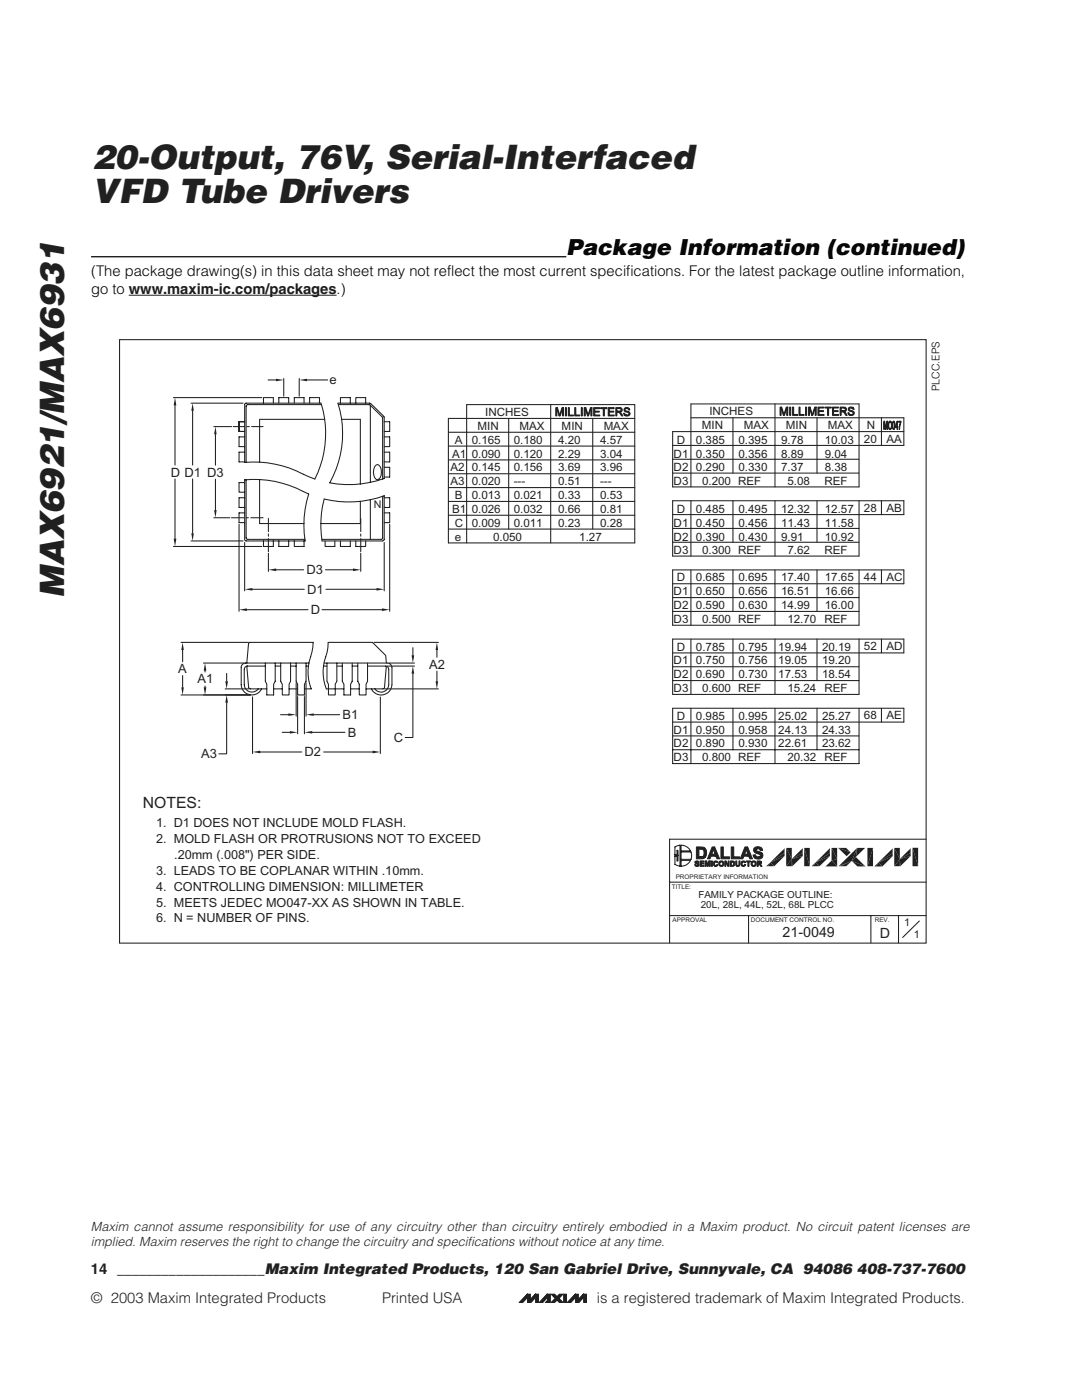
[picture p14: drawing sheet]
<svg xmlns="http://www.w3.org/2000/svg" width="216mm" height="279mm" viewBox="0 0 216 279" stroke-linecap="round" stroke-linejoin="round" font-family="sans-serif">
<defs><g id="words">
<g font-size="6.7" fill="#231f20">
<text x="18.4" y="33.8">20-Output, 76V, Serial-Interfaced</text>
<text x="18.4" y="40.5">VFD Tube Drivers</text>
<text x="12.8" y="119.4" transform="rotate(-90 12.8 119.4)">MAX6921/MAX6931</text>
</g>
<text font-size="4.4" x="113" y="50.8">Package Information (continued)</text>
<text font-size="3.1" fill="#231f20" x="28.5" y="161.2">NOTES:</text>
<g font-size="2.9">
<text x="18.2" y="55.1">(The package drawing(s) in this data sheet may not reflect the most current specifications. For the latest package outline information,</text>
<text x="18.2" y="58.6">go to www.maxim-ic.com/packages.)</text>
</g>
<g font-size="2.9" fill="#231f20">
<text x="18.1" y="254.2">14 ____________________Maxim Integrated Products, 120 San Gabriel Drive, Sunnyvale, CA 94086 408-737-7600</text>
<text x="18.1" y="260.1">© 2003 Maxim Integrated Products</text>
<text x="76.2" y="260.1">Printed USA</text>
<text x="119.1" y="260.1">is a registered trademark of Maxim Integrated Products.</text>
</g>
<g font-size="2.8" fill="#231f20">
<text x="156.2" y="187">21-0049</text>
<text x="175.6" y="187.2">D</text>
</g>
<g font-size="2.6" fill="#231f20">
<text x="65.7" y="76.7">e</text>
<text x="34.1" y="95.1">D D1 D3</text>
<text x="61.1" y="114.6">D3</text>
<text x="61.3" y="118.5">D1</text>
<text x="62" y="122.6">D</text>
<text x="35.5" y="134.3">A</text>
<text x="39.4" y="136.4">A1</text>
<text x="85.6" y="133.5">A2</text>
<text x="68.4" y="143.5">B1</text>
<text x="69.4" y="147.1">B</text>
<text x="78.6" y="148.1">C</text>
<text x="40.1" y="151.3">A3</text>
<text x="60.8" y="151">D2</text>
</g>
<g font-size="2.5" fill="#231f20">
<text x="31.1" y="165">1. D1 DOES NOT INCLUDE MOLD FLASH.</text>
<text x="31.2" y="168.3">2. MOLD FLASH OR PROTRUSIONS NOT TO EXCEED</text>
<text x="34.8" y="171.4">.20mm (.008&quot;) PER SIDE.</text>
<text x="31.1" y="174.6">3. LEADS TO BE COPLANAR WITHIN .10mm.</text>
<text x="31.2" y="177.8">4. CONTROLLING DIMENSION: MILLIMETER</text>
<text x="31.1" y="184.1">6. N = NUMBER OF PINS.</text>
<text x="31.2" y="180.9">5. MEETS JEDEC MO047-XX AS SHOWN IN TABLE.</text>
<text x="18.1" y="245.7">Maxim cannot assume responsibility for use of any circuitry other than circuitry entirely embodied in a Maxim product. No circuit patent licenses are</text>
<text x="18.1" y="248.7">implied. Maxim reserves the right to change the circuitry and specifications without notice at any time.</text>
</g>
<g font-size="2.3" fill="#231f20">
<text x="96.8" y="83">INCHES</text>
<text x="141.5" y="82.9">INCHES</text>
<text x="90.8" y="88.6">A</text>
<text x="94.1" y="88.6">0.165</text>
<text x="95.3" y="85.7">MIN</text>
<text x="102.5" y="88.6">0.180</text>
<text x="103.7" y="85.7">MAX</text>
<text x="111.4" y="88.6">4.20</text>
<text x="112.1" y="85.7">MIN</text>
<text x="119.7" y="88.6">4.57</text>
<text x="120.5" y="85.7">MAX</text>
<text x="135.1" y="88.6">D</text>
<text x="138.9" y="88.6">0.385</text>
<text x="140" y="85.6">MIN</text>
<text x="147.4" y="88.6">0.395</text>
<text x="148.4" y="85.6">MAX</text>
<text x="155.9" y="88.6">9.78</text>
<text x="156.8" y="85.6">MIN</text>
<text x="164.6" y="88.6">10.03</text>
<text x="165.2" y="85.6">MAX</text>
<text x="172.4" y="88.3">20</text>
<text x="173" y="85.6">N</text>
<text x="176.9" y="88.3">AA</text>
<text x="89.9" y="94.1">A2</text>
<text x="90.2" y="91.3">A1</text>
<text x="94.1" y="94.1">0.145</text>
<text x="94.1" y="91.3">0.090</text>
<text x="102.5" y="94.1">0.156</text>
<text x="102.5" y="91.3">0.120</text>
<text x="111.4" y="91.3">2.29</text>
<text x="111.4" y="94.1">3.69</text>
<text x="119.7" y="94.1">3.96</text>
<text x="119.7" y="91.3">3.04</text>
<text x="134.4" y="91.3">D1</text>
<text x="134.4" y="94.1">D2</text>
<text x="138.9" y="91.3">0.350</text>
<text x="138.9" y="94.1">0.290</text>
<text x="147.4" y="91.3">0.356</text>
<text x="147.4" y="94.1">0.330</text>
<text x="155.9" y="91.3">8.89</text>
<text x="155.9" y="94.1">7.37</text>
<text x="164.6" y="91.3">9.04</text>
<text x="164.6" y="94.1">8.38</text>
<text x="89.9" y="96.8">A3</text>
<text x="90.8" y="99.6">B</text>
<text x="94.1" y="96.8">0.020</text>
<text x="94.1" y="99.6">0.013</text>
<text x="102.5" y="99.6">0.021</text>
<text x="102.5" y="96.8">---</text>
<text x="111.4" y="96.8">0.51</text>
<text x="111.4" y="99.6">0.33</text>
<text x="119.7" y="96.8">---</text>
<text x="119.7" y="99.6">0.53</text>
<text x="134.4" y="96.8">D3</text>
<text x="140.1" y="96.8">0.200 REF</text>
<text x="157.1" y="96.8">5.08</text>
<text x="164.5" y="96.8">REF</text>
<text x="90.2" y="102.4">B1</text>
<text x="90.8" y="105.1">C</text>
<text x="90.8" y="107.9">e</text>
<text x="94.1" y="102.4">0.026</text>
<text x="94.1" y="105.1">0.009</text>
<text x="98.4" y="107.9">0.050</text>
<text x="102.5" y="102.4">0.032</text>
<text x="102.5" y="105.1">0.011</text>
<text x="111.4" y="102.4">0.66</text>
<text x="111.4" y="105.1">0.23</text>
<text x="115.6" y="107.9">1.27</text>
<text x="119.7" y="102.4">0.81</text>
<text x="119.7" y="105.1">0.28</text>
<text x="134.4" y="105.1">D1</text>
<text x="134.4" y="107.9">D2</text>
<text x="135.1" y="102.4">D</text>
<text x="138.9" y="105.1">0.450</text>
<text x="138.9" y="107.9">0.390</text>
<text x="138.9" y="102.4">0.485</text>
<text x="147.4" y="102.4">0.495</text>
<text x="147.4" y="105.1">0.456</text>
<text x="147.4" y="107.9">0.430</text>
<text x="155.9" y="102.4">12.32</text>
<text x="155.9" y="105.1">11.43</text>
<text x="155.9" y="107.9">9.91</text>
<text x="164.6" y="102.4">12.57</text>
<text x="164.6" y="105.1">11.58</text>
<text x="164.6" y="107.9">10.92</text>
<text x="172.4" y="102.1">28</text>
<text x="176.9" y="102.1">AB</text>
<text x="134.4" y="110.6">D3</text>
<text x="140.1" y="110.6">0.300 REF</text>
<text x="157.1" y="110.6">7.62</text>
<text x="164.5" y="110.6">REF</text>
<text x="134.4" y="118.8">D1</text>
<text x="135.1" y="116">D</text>
<text x="138.9" y="116">0.685</text>
<text x="138.9" y="118.8">0.650</text>
<text x="147.4" y="116">0.695</text>
<text x="147.4" y="118.8">0.656</text>
<text x="155.9" y="116">17.40</text>
<text x="155.9" y="118.8">16.51</text>
<text x="164.6" y="118.8">16.66</text>
<text x="164.6" y="116">17.65</text>
<text x="172.4" y="115.9">44</text>
<text x="176.9" y="115.9">AC</text>
<text x="134.4" y="121.5">D2</text>
<text x="134.4" y="124.3">D3</text>
<text x="138.9" y="121.5">0.590</text>
<text x="140.1" y="124.3">0.500 REF</text>
<text x="147.4" y="121.5">0.630</text>
<text x="155.9" y="121.5">14.99</text>
<text x="157.1" y="124.3">12.70 REF</text>
<text x="164.6" y="121.5">16.00</text>
<text x="135.1" y="129.8">D</text>
<text x="138.9" y="129.8">0.785</text>
<text x="147.4" y="129.8">0.795</text>
<text x="155.3" y="129.8">19.94</text>
<text x="164" y="129.8">20.19</text>
<text x="172.4" y="129.8">52</text>
<text x="176.9" y="129.8">AD</text>
<text x="134.4" y="132.6">D1</text>
<text x="134.4" y="135.4">D2</text>
<text x="138.9" y="132.6">0.750</text>
<text x="138.9" y="135.4">0.690</text>
<text x="147.4" y="132.6">0.756</text>
<text x="147.4" y="135.4">0.730</text>
<text x="155.3" y="135.4">17.53</text>
<text x="155.3" y="132.6">19.05</text>
<text x="164" y="132.6">19.20</text>
<text x="164" y="135.4">18.54</text>
<text x="134.4" y="138.1">D3</text>
<text x="135.1" y="143.6">D</text>
<text x="138.9" y="143.6">0.985</text>
<text x="140.1" y="138.1">0.600 REF</text>
<text x="147.4" y="143.6">0.995</text>
<text x="155.3" y="143.6">25.02</text>
<text x="157.1" y="138.1">15.24 REF</text>
<text x="164" y="143.6">25.27</text>
<text x="172.4" y="143.6">68</text>
<text x="176.9" y="143.6">AE</text>
<text x="134.4" y="146.4">D1</text>
<text x="134.4" y="149.2">D2 0.890</text>
<text x="138.9" y="146.4">0.950</text>
<text x="147.4" y="146.4">0.958</text>
<text x="147.4" y="149.2">0.930</text>
<text x="155.3" y="149.2">22.61</text>
<text x="155.3" y="146.4">24.13</text>
<text x="164" y="149.2">23.62</text>
<text x="164" y="146.4">24.33</text>
<text x="134.4" y="151.9">D3</text>
<text x="140.1" y="151.9">0.800 REF</text>
<text x="157.1" y="151.9">20.32 REF</text>
</g>
<text font-size="2.1" x="187.4" y="78.1" transform="rotate(-90 187.4 78.1)">PLCC.EPS</text>
<g font-size="2.1" fill="#231f20">
<text x="74.6" y="101.3">N</text>
<text x="180.4" y="184.8">1</text>
<text x="182.4" y="187.3">1</text>
</g>
<g font-size="1.9" fill="#231f20">
<text x="139.4" y="179.2">FAMILY PACKAGE OUTLINE:</text>
<text x="139.8" y="181.3">20L, 28L, 44L, 52L, 68L PLCC</text>
</g>
<g font-size="1.3" fill="#231f20">
<text x="134.1" y="177.4">TITLE:</text>
<text x="134.8" y="175.4">PROPRIETARY INFORMATION</text>
<text x="134.2" y="184">APPROVAL</text>
<text x="149.8" y="184">DOCUMENT CONTROL NO.</text>
<text x="174.5" y="184">REV.</text>
</g>
</g></defs>
<g fill="#231f20" stroke="#231f20" stroke-width=".2">
<path d="M105.2 258.3v.7l-.9 .9h-.6z"/>
<path d="M105.3 258.3h.5v1.1l1-1.1v.7l-.9 .9h-.6z"/>
<path d="M106.9 258.3h.5v1.6h-.5z"/>
<path d="M109.1 258.3v.7l-.8 .9h-.6z"/>
<path d="M109.3 258.3h.5v1.6h-.9l.4-.4z"/>
<path d="M111.6 258.3h.7l-.8 .8 .8 .8h-.7l-.5-.5-.4 .5h-.7z"/>
<path d="M110 258.3h.7l.4 .4-.4 .3z"/>
<path d="M112.5 258.3h.5v1.6h-.5z"/>
<path d="M114.8 258.3v.7l-.9 .9h-.6z"/>
<path d="M114.9 258.3h.5v1.1l1-1.1v.7l-.9 .9h-.6z"/>
<path d="M116.5 258.3h.5v1.6h-.5z"/>
</g>
<path d="M18.2 51.2h94.8" fill="none" stroke="#000" stroke-width=".26"/>
<path d="M25.7 58.9h41.5" fill="none" stroke="#1c1c1c" stroke-width=".2"/>
<path d="M18.1 62.4h175.3v131.4h-175.3z" fill-rule="evenodd" fill="#fff"/>
<path d="M23.9 67.8h160.9v120.4h-160.9zM133.6 176.1h51.2M184.8 167.5h-51.2v20.7M133.6 182.7h51.2M149.4 182.7v5.5M173.8 182.7v5.5M179.3 182.7v5.5M183.4 183.8l-3.3 3.3" fill="none" stroke="#231f20" stroke-width=".21"/>
<path d="M164.8 172.9h2.2" fill="none" stroke="#231f20" stroke-width=".2"/>
<g fill="#231f20">
<path d="M171 172.9h1.6z"/>
<path d="M175.3 172.1l.8 .8z"/>
<path d="M175.3 172.1l.7 .8h-1.2z"/>
<path d="M174.5 172.9l.8-.8-.5 .8z"/>
<path d="M153.7 172.1l.8 .8z"/>
<path d="M153.7 172.1l.7 .8h-1.1z"/>
<path d="M152.9 172.9l.8-.8-.4 .8z"/>
<path d="M162.8 172.1l.7 .8z"/>
<path d="M162.8 172.1l.6 .8h-1.1z"/>
<path d="M162 172.9l.8-.8-.5 .8z"/>
<path d="M168.8 172.9l1.2-1.1z"/>
<path d="M167.7 172.9l2.3-1.1-1.2 1.1z"/>
<path d="M167.3 172.9l2.7-1.1-2.3 1.1z"/>
<path d="M170 171.8l2.6 1.1h-1.6z"/>
<path d="M164.8 172.9l1.1-1.1 1.1 1.1z"/>
<path d="M165.9 171.8l1.1-.4v1.5z"/>
<path d="M158 171.4l.1 1.5h-.1z"/>
<path d="M158 171.4v1.5h-1.1z"/>
<path d="M179.6 171.4l.1 1.5h-.1z"/>
<path d="M179.6 171.4v1.5h-1.2z"/>
<path d="M170 171.8l.8-.8 1.8 1.9z"/>
<path d="M175.3 172.1l2.8-1.2-2 2z"/>
<path d="M153.7 172.1l2.9-1.3-2.1 2.1z"/>
<path d="M158 171.4l2.2-.6-2.1 2.1z"/>
<path d="M162.8 172.1l2.8-1.3-2.1 2.1z"/>
<path d="M179.6 171.4l2.1-.6-2 2.1z"/>
<path d="M175.3 172.1l2.8-1.9v.7z"/>
<path d="M162.8 172.1l2.8-1.9v.6z"/>
<path d="M158 171.4l2.2-1.2v.6z"/>
<path d="M153.7 172.1l2.9-1.9v.6z"/>
<path d="M179.6 171.4l2.1-1.2v.6z"/>
<path d="M175.3 172.1l2.6-2.6 .2 .7z"/>
<path d="M158 171.4l1.9-1.9 .3 .7z"/>
<path d="M153.7 172.1l2.6-2.6 .3 .7z"/>
<path d="M162.8 172.1l2.6-2.6 .2 .7z"/>
<path d="M179.6 171.4l1.9-1.9 .2 .7z"/>
<path d="M177.9 169.5l.2-.2v.9z"/>
<path d="M156.6 169.3v.9l-.3-.7z"/>
<path d="M165.4 169.5l.2-.2v.9z"/>
<path d="M159.9 169.5l.3-.2v.9z"/>
<path d="M181.7 169.3v.9l-.2-.7z"/>
<path d="M165.9 169.2h1.1v2.2z"/>
<path d="M165.9 169.2l1.1 2.2-1.1 .4z"/>
<path d="M167.2 169.2l2.5 .9-.8 .8z"/>
<path d="M160.5 169.2h1.1v3.7z"/>
<path d="M160.5 169.2l1.1 3.7h-1.1z"/>
<path d="M156.9 169.2h1.1v2.2z"/>
<path d="M156.9 169.2l1.1 2.2-1.1 1.5z"/>
<path d="M174.2 169.2v3.7h-1.1z"/>
<path d="M173.1 169.2h1.1l-1.1 3.7z"/>
<path d="M167.2 169.2h1.6l.9 .9z"/>
<path d="M171.1 169.2h1.5l-1.8 1.8z"/>
<path d="M171 169.2l-.2 1.8z"/>
<path d="M171 169.2l-.2 1.8-.8 .8z"/>
<path d="M167.3 172.9l3.7-3.7-1 2.6z"/>
<path d="M178.4 169.2h1.2v2.2z"/>
<path d="M178.4 169.2l1.2 2.2-1.2 1.5z"/>
<path d="M182.1 169.2h1.1v3.7z"/>
<path d="M182.1 169.2l1.1 3.7h-1.1z"/>
</g>
<path d="M48.8 108.3v9.6M50.4 117.6h10.3M65 117.6h10.1M76.7 108.3v9.6M134.7 169l1-.3v4.2l-1-.4v-1.6h.4v.9h.2v-2.1h-.2v1h-.4zM135.9 171.7h1.9a2.12 2.12 0 0 1-1.9 1.2zM135.9 168.7a2.17 2.17 0 0 1 1.9 1.1h-1.9zM135.9 170h2l.1 .5-.1 1h-2z" fill="none" stroke="#231f20" stroke-width=".21"/>
<g fill="#231f20" stroke="#231f20" stroke-width=".2">
<path d="M139.7 169.4l1-.1 .2 .4 .1 .9-.2 .5-1.3-.1a.86 .86 0 0 0 1-.4 .86 .86 0 0 0-.2-1z" fill-rule="evenodd"/>
<path d="M139 169l1.3 .1 .4 .2-1.2 .1v1.6l1.3 .1-.1 .1a1.98 1.98 0 0 1-1.7 .2z" fill-rule="evenodd"/>
<path d="M142.1 169h.5l-.6 1.5 .8 .4h-.9l-.2 .5h-.5z" fill-rule="evenodd"/>
<path d="M142.6 169l1 2.4h-.5l-.3-.5-.8-.4h.7l-.3-.9z" fill-rule="evenodd"/>
<path d="M143.9 169h.4v2h1.3v.4h-1.7z" fill-rule="evenodd"/>
<path d="M145.9 169h.5v2h1.2v.4h-1.7z" fill-rule="evenodd"/>
<path d="M148.6 169h.6l-.6 1.5 .8 .4h-1l-.2 .5h-.5z" fill-rule="evenodd"/>
<path d="M149.2 169l.9 2.4h-.5l-.2-.5-.8-.4h.6l-.3-.9z" fill-rule="evenodd"/>
<path d="M150.3 170.6h.5l.1 .3 1.2 .2a1.06 1.06 0 0 1-1.1 .3 1.06 1.06 0 0 1-.7-.8z" fill-rule="evenodd"/>
<path d="M150.5 169.3l.7 .1-.3 .1v.3l.8 .2a.68 .68 0 0 1 .4 1.1h-.8l.3-.1 .1-.4-.6-.2a.73 .73 0 0 1-.6-1.1z" fill-rule="evenodd"/>
<path d="M150.5 169.3a1.01 1.01 0 0 1 1.7 .4h-.5l-.2-.2z" fill-rule="evenodd"/>
<path d="M138.6 172.6l.8 .2a.48 .48 0 0 1-.4 .1 .48 .48 0 0 1-.4-.3z" fill-rule="evenodd"/>
<path d="M138.7 172h.4l-.2 .1 .1 .1a.38 .38 0 0 1 .4 .1 .38 .38 0 0 1 0 .5l-.3-.1h.1a.36 .36 0 0 0-.4-.4z" fill-rule="evenodd"/>
<path d="M138.7 172v-.1a.45 .45 0 0 1 .8 .2z" fill-rule="evenodd"/>
<path d="M139.7 171.8h.8v.2h-.6v.2h.5v.2h-.5v.3h.6v.2h-.8z" fill-rule="evenodd"/>
<path d="M141.4 171.8h.3l-.2 .3-.2 .8h-.2z" fill-rule="evenodd"/>
<path d="M141.7 171.8v1.1h-.2v-.8z" fill-rule="evenodd"/>
<path d="M140.7 171.8h.3l-.1 1.1h-.2z" fill-rule="evenodd"/>
<path d="M141 171.8l.2 .8-.1 .3-.2-.8z" fill-rule="evenodd"/>
<path d="M142.5 172.8l.5-.1 .1-.2 .2 .1-.3 .3z" fill-rule="evenodd"/>
<path d="M142.5 172h.3a.39 .39 0 0 0-.2 .4 .39 .39 0 0 0 .2 .3h-.4l-.1-.5z" fill-rule="evenodd"/>
<path d="M142.5 171.9a.49 .49 0 0 1 .8 .2z" fill-rule="evenodd"/>
<path d="M143.5 172h.4l-.3 .2 .1 .4 .6 .2a.55 .55 0 0 1-.8-.1 .55 .55 0 0 1 0-.7z" fill-rule="evenodd"/>
<path d="M143.5 172a.55 .55 0 0 1 .8 0 .55 .55 0 0 1 0 .8l-.4-.1a.38 .38 0 0 0 .3-.3 .38 .38 0 0 0-.3-.4z" fill-rule="evenodd"/>
<path d="M145.3 171.8h.2v1.1h-.2z" fill-rule="evenodd"/>
<path d="M144.8 171.8l.5 .8v.3l-.5-.7z" fill-rule="evenodd"/>
<path d="M146 172l.6 .1-.1 .6h-.6l.5-.1v-.4z" fill-rule="evenodd"/>
<path d="M145.7 171.8l.8 .1-.6 .1v.7h.6l-.1 .2h-.7z" fill-rule="evenodd"/>
<path d="M146.8 171.8h.2v.8l.2 .1-.3 .1z" fill-rule="evenodd"/>
<path d="M147.4 171.8h.3v.8a.45 .45 0 0 1-.4 .3 .45 .45 0 0 1-.4-.1l.5-.2z" fill-rule="evenodd"/>
<path d="M148 172.8l.5-.1 .1-.2 .2 .1-.3 .3z" fill-rule="evenodd"/>
<path d="M148 172h.4l-.3 .2v.3l.3 .2h-.5l-.1-.3z" fill-rule="evenodd"/>
<path d="M148 171.9a.48 .48 0 0 1 .8 .2z" fill-rule="evenodd"/>
<path d="M148.9 171.8h.9v.2h-.4v.9h-.2v-.9h-.3z" fill-rule="evenodd"/>
<path d="M150 172h.4a.38 .38 0 0 0-.3 .4 .38 .38 0 0 0 .3 .3l.4 .1a.55 .55 0 0 1-.7 0 .55 .55 0 0 1-.2-.7z" fill-rule="evenodd"/>
<path d="M150 171.9a.56 .56 0 0 1 .8 .1 .56 .56 0 0 1 0 .8l-.4-.1 .3-.2-.1-.4z" fill-rule="evenodd"/>
<path d="M151.3 172.4h.4l.4 .5h-.3z" fill-rule="evenodd"/>
<path d="M151.5 172l.4-.1v.4h-.6l.4-.1v-.1z" fill-rule="evenodd"/>
<path d="M151.1 171.8l.8 .1-.6 .1v.3h.6l-.6 .1v.5h-.2z" fill-rule="evenodd"/>
</g>
<g fill="#231f20" stroke="#231f20" stroke-width=".2">
<path d="M141.9 171.8h.3v1.1h-.3z"/>
<path d="M144.6 171.8h.2v1.1h-.2z"/>
</g>
<g fill="#231f20">
<path d="M48.8 117.6l1.6-.3v.6z"/>
<path d="M75.1 117.3l1.6 .3-1.6 .3z"/>
</g>
<path d="M47.7 104.6v17.4M77.8 104.6v17.4M49.3 121.7h12.2M64.3 121.7h11.9" fill="none" stroke="#231f20" stroke-width=".21"/>
<g fill="#231f20">
<path d="M47.7 121.7l1.6-.3v.5z"/>
<path d="M76.2 121.4l1.6 .3-1.6 .2z"/>
</g>
<path d="M77.2 132.9h5.5M77.6 132.3h5.1M82.4 134.5v12.7h-1.6M82.4 129.3v1.5" fill="none" stroke="#231f20" stroke-width=".21"/>
<g fill="#231f20">
<path d="M82.1 130.8h.6l-.3 1.5z"/>
<path d="M82.4 132.9l.3 1.6h-.6z"/>
</g>
<path d="M74.6 128.2h12.9M76.7 137.5h10.8M87.2 129.7v1.5M87.2 133.9v2.1" fill="none" stroke="#231f20" stroke-width=".21"/>
<g fill="#231f20">
<path d="M87.2 128.2l.2 1.5h-.5z"/>
<path d="M86.9 136h.5l-.2 1.5z"/>
</g>
<path d="M59.1 136.3v6.6M61.1 136.3v6.6M56 142.6h1.5M62.6 142.6h5.2" fill="none" stroke="#231f20" stroke-width=".21"/>
<g fill="#231f20">
<path d="M57.5 142.4l1.6 .2-1.6 .3z"/>
<path d="M61.1 142.6l1.5-.2v.5z"/>
</g>
<path d="M59.4 139v7.4M60.7 139v7.4M56.3 146.2h1.5M62.3 146.2h6.5" fill="none" stroke="#231f20" stroke-width=".21"/>
<g fill="#231f20">
<path d="M57.8 145.9l1.6 .3-1.6 .2z"/>
<path d="M60.7 146.2l1.6-.3v.5z"/>
</g>
<path d="M40.6 132.3h8.1M40.6 138.7h9.4M40.9 133.9v.2M40.9 136.9v.3" fill="none" stroke="#231f20" stroke-width=".21"/>
<g fill="#231f20">
<path d="M40.9 132.3l.3 1.6h-.6z"/>
<path d="M40.6 137.2h.6l-.3 1.5z"/>
</g>
<path d="M36.1 128.2h13.5M36.1 138.7h13.9M36.4 129.7v2.4M36.4 134.8v2.4" fill="none" stroke="#231f20" stroke-width=".21"/>
<g fill="#231f20">
<path d="M36.4 128.2l.3 1.5h-.5z"/>
<path d="M36.2 137.2h.5l-.3 1.5z"/>
</g>
<path d="M44.9 137.5h4.7M44.9 138.7h5.1M45.2 134.4v1.6M45.2 140.2v10.2h-1.5" fill="none" stroke="#231f20" stroke-width=".21"/>
<g fill="#231f20">
<path d="M45 136h.5l-.3 1.5z"/>
<path d="M45.2 138.7l.3 1.5h-.5z"/>
</g>
<path d="M50.4 139.1v11.3M64.6 132.9h.6M65.5 128.2a10.4 10.4 0 0 1-.8 3.8 9.3 9.3 0 0 0 .4 5.5M75.9 139.1v11.3M51.9 150.1h8.3M64.6 150.1h9.7" fill="none" stroke="#231f20" stroke-width=".21"/>
<g fill="#231f20">
<path d="M50.4 150.1l1.5-.3v.5z"/>
<path d="M74.3 149.8l1.6 .3-1.6 .2z"/>
</g>
<g fill="none" stroke="#231f20" stroke-width=".21">
<path d="M53.5 75.8h1.6M56.6 75.5v3.6M59.7 75.5v3.6M61.3 75.8h4.1M49 132.3h12.7M49 132.3a.93 .93 0 0 0-.9 .9v3.4a2.15 2.15 0 0 0 1.7 2 2.15 2.15 0 0 0 2.4-1.1M49.2 132.3l.4-3.8 .2-.3h12.7a12.1 12.1 0 0 1-.8 3.8 9.3 9.3 0 0 0 .4 5.5h-1.4M49.2 133l.5 4.4 .2 .1h3.3M49.4 132.9h3.5M49.4 132.9a.68 .68 0 0 0-.7 .7v3a1.54 1.54 0 0 0 1.1 1.5 1.54 1.54 0 0 0 1.7-.6M52.9 132.3v3.7l.3 .6v2.1h1.4v-2.1l.3-.6v-3.7M54.6 137.5h1.7"/>
<path d="M54.9 132.9h1.1M56 132.3v3.7l.3 .6v2.1h1.4v-2.1l.3-.6v-3.7M57.7 137.5h1.7M58 132.9h1.1M59.1 132.3v3.7l.3 .6v2.1h1.3v-2.1l.4-.6v-3.7M61.1 132.9h.4M64.7 132.3h12.6a.91 .91 0 0 1 .9 .9v3.4a2.16 2.16 0 0 1-1.7 2.1 2.16 2.16 0 0 1-2.4-1.2M65.1 137.5h3.5M65.2 132.3v3.7l.3 .6v2.1h1.4v-2.1l.3-.6v-3.7M65.5 128.2h8.8l2.7 2.6 .1 1.5M67.2 132.9h1.1M68.3 132.3v3.7l.3 .6v2.1h1.4v-2.1l.3-.6v-3.7"/>
<path d="M70 137.5h1.7M70.3 132.9h1.1M71.4 132.3v3.7l.3 .6v2.1h1.3v-2.1l.3-.6v-3.7M73.3 132.9h3.6a.63 .63 0 0 1 .7 .7v3a1.52 1.52 0 0 1-1.1 1.5 1.52 1.52 0 0 1-1.7-.6M77.1 133l-.4 4.4-.3 .1h-3.4"/>
</g>
<g fill="#231f20">
<path d="M55.1 75.6l1.5 .2-1.5 .3z"/>
<path d="M59.7 75.8l1.6-.2v.5z"/>
</g>
<path d="M42.7 85.1h3.5M43 86.7v6.1M43 95.6v6.2M42.7 103.3h3.2" fill="none" stroke="#231f20" stroke-width=".21"/>
<g fill="#231f20">
<path d="M42.7 101.8h.5l-.2 1.5z"/>
<path d="M43 85.1l.2 1.6h-.5z"/>
</g>
<path d="M38.1 80.5h10.4M38.4 82v10.8M38.4 95.6v10.8M38.1 108h10.4" fill="none" stroke="#231f20" stroke-width=".21"/>
<g fill="#231f20">
<path d="M38.2 106.4h.5l-.3 1.6z"/>
<path d="M38.4 80.5l.3 1.5h-.5z"/>
</g>
<path d="M34.6 79.4h17.7M34.9 80.9v11.9M34.9 95.6v11.9M34.6 109.1h17.7" fill="none" stroke="#231f20" stroke-width=".21"/>
<g fill="#231f20">
<path d="M34.7 107.5h.5l-.3 1.6z"/>
<path d="M34.9 79.4l.3 1.5h-.5z"/>
</g>
<path d="M51.8 83.7h13M64 80.5a20.3 20.3 0 0 1-1.2 15.1M64.7 99.6a20.7 20.7 0 0 0-.4 8.4M53.6 110.4v3.6M55.1 113.7h5.5M64 104.5h7.9M65 113.7h5.4M72 110.4v3.6" fill="none" stroke="#231f20" stroke-width=".21"/>
<g fill="#231f20">
<path d="M70.4 113.5l1.6 .2-1.6 .3z"/>
<path d="M53.6 113.7l1.5-.2v.5z"/>
</g>
<g fill="none" stroke="#231f20" stroke-width=".21">
<path d="M46.5 85.1h2.3M47.7 84.2v1.9v-1.9M47.7 86.1h1.1M47.7 84.2h1.1M48.8 95.8a21.8 21.8 0 0 1 12.8 2.8 20.4 20.4 0 0 0-.7 9.4h-11.8l-.3-.2zM48.8 96.3h-1.1v1.9h1.1M48.8 87.2h-1.1v1.9h1.1M48.8 90.2h-1.1v2h1.1M48.8 99.3h-1.1v2h1.1M49.1 95.7l.1 11.8 .2 .1h11.4M49.3 85.1h.5M50.2 85.1h2.3"/>
<path d="M51.8 95.7v8.8h8.8M51.8 83.7v8.5M52.6 80.5v-1.1h1.9v1.1M55.6 80.5v-1.1h2v1.1M58.7 80.5v-1.1h2v1.1M61.8 80.5v-1.1h2v1.1M64 80.5h-15l-.2 .2v11.6a22.4 22.4 0 0 1 12.9 2.9l1.1 .4M64.2 80.7l-14.9 .1-.2 .3v11.2M64.7 99.6a20.8 20.8 0 0 0 12-.7v8.7l-.2 .3-12.2 .1M67.4 80.5h6.4l2.8 2.6 .1 12.4a20.8 20.8 0 0 1-10.9 .9 20.1 20.1 0 0 0 1.6-15.9zM67.5 80.7h6.1l.3 .2M67.9 80.5v-1.1h2v1.1"/>
<path d="M68.2 83.7h3.7v12.9M71 80.5v-1.1h2v1.1M73.9 80.9l2.4 2.5v12.2M73.9 80.9v15.4M73.9 99.7v7.9M75 92.8l.3-.1a1.86 1.86 0 0 1 0 3.1 1.91 1.91 0 0 1-.3-3zM76.3 99v8.4l-.1 .2h-12M76.7 87.2h1.1v1.9h-1.1M76.7 99.3h1.1v2h-1.1M76.7 90.2h1.1v2h-1.1M76.7 84.2h1.1v1.9h-1.1M76.7 93.3h1.1v1.9h-1.1"/>
<path d="M89.5 97.3h37.2M89.5 94.5h37.2M89.5 91.8h37.2M89.5 89h37.2M89.5 86.3h37.2M101.5 83.5v22.1M109.9 80.7v27.7M118.3 83.5v22.1M126.7 83.5h-37.2v24.9h37.2v-27.7h-33.6v27.7M134.2 91.7h37.2M134.2 94.4h37.2M137.9 99.9v11.1"/>
<path d="M137.9 83.4h42.5v5.5h-46.2M146.3 83.4v11M146.3 99.9v8.3M154.6 80.6v16.6M154.6 99.9v11.1M163 83.4v11M163 99.9v8.3M171.4 99.9v11.1h-37.2v-11.1h46.2v2.8h-46.2M175.9 83.4v5.5M175.9 99.9v2.8M180.4 86.1h-46.2v11.1h37.2v-16.6h-33.5v16.6M46.2 103.3h2.4"/>
<path d="M48.8 102.4h-1.1v1.9h1.1M49.1 103.3h.5M50 103.3h2.5M52.6 108v1.1h1.9v-1.1M53.6 103.5v2.6M53.6 106.6v.4M53.6 107.5v2.6M55.6 108v1.1h2v-1.1M58.7 108v1.1h2v-1.1M64.9 108v1.1h1.9v-1.1M67.9 108v1.1h2v-1.1M71 108v1.1h2v-1.1"/>
<path d="M71.9 100v4.5M72 103.5v2.6M72 106.6v.4M72 107.5v2.6M76.7 102.4h1.1v1.9h-1.1M89.5 100.1h37.2M89.5 102.8h37.2M89.5 105.6h37.2M134.2 105.5h37.2M134.2 108.2h37.2M134.2 119.3h37.2M137.9 113.7v11.1"/>
<path d="M146.3 113.7v8.3M154.6 113.7v11.1M163 113.7v8.3M171.4 113.7v11.1h-37.2v-11.1h46.2v2.8h-46.2M175.9 113.7v2.8M134.2 122h37.2M134.2 135.8h37.2M134.2 133.1h37.2M137.9 127.5v11.1M146.3 127.5v8.3M154.6 127.5v11.1M163 127.5v8.3"/>
<path d="M171.4 127.5v11.1h-37.2v-11.1h46.2v2.8h-46.2M175.9 127.5v2.8M134.2 149.6h37.2M134.2 146.9h37.2M137.9 141.3v11.1M146.3 141.3v8.3M154.6 141.3v11.1M163 141.3v8.3M171.4 141.3v11.1h-37.2v-11.1h46.2v2.8h-46.2M175.9 141.3v2.8"/>
</g>
<g fill="#231f20" stroke="#231f20" stroke-width=".2">
<path d="M112.2 81.4h.2l-.6 1.6h-.2z" fill-rule="evenodd"/>
<path d="M112.4 81.4v1.6h-.2v-1.4z" fill-rule="evenodd"/>
<path d="M110.9 81.4h.3l-.1 1.6h-.2z" fill-rule="evenodd"/>
<path d="M111.2 81.4l.5 1.4-.1 .2-.5-1.4z" fill-rule="evenodd"/>
<path d="M113.4 81.4h.2v1.4h.8v.2h-1z" fill-rule="evenodd"/>
<path d="M114.7 81.4h.2v1.4h.8v.2h-1z" fill-rule="evenodd"/>
<path d="M117.8 81.4h.3l-.7 1.6h-.2z" fill-rule="evenodd"/>
<path d="M118.1 81.4v1.6h-.2v-1.4z" fill-rule="evenodd"/>
<path d="M116.6 81.4h.3l-.1 1.6h-.2z" fill-rule="evenodd"/>
<path d="M116.9 81.4l.4 1.4-.1 .2-.4-1.4z" fill-rule="evenodd"/>
<path d="M118.5 81.4h1.1v.2h-.9v.5h.9v.1h-.9v.6h1v.2h-1.2z" fill-rule="evenodd"/>
<path d="M119.8 81.4h1.3v.2h-.5v1.4h-.2v-1.4h-.6z" fill-rule="evenodd"/>
<path d="M121.4 81.4h1.1v.2h-.9v.5h.9v.1h-.9v.6h1v.2h-1.2z" fill-rule="evenodd"/>
<path d="M123.3 82.3h.5l.5 .7h-.3l-.5-.7z" fill-rule="evenodd"/>
<path d="M123.6 81.5l.3-.1 .2 .2v.5h-1l.8-.1v-.4z" fill-rule="evenodd"/>
<path d="M122.9 81.4h1l-.8 .1v.6h1l-1 .2v.7h-.2z" fill-rule="evenodd"/>
<path d="M124.4 82.5h.2l.1 .2 .4 .1h-.5z" fill-rule="evenodd"/>
<path d="M125.1 81.5h.5l.1 .3h-.2l-.1-.2z" fill-rule="evenodd"/>
<path d="M124.6 81.6l.4-.3 .6 .2-.8 .1v.3a.79 .79 0 0 1 .9 .9l-.5 .2-.6-.2h.7l.2-.2-.2-.3a.64 .64 0 0 1-.7-.7z" fill-rule="evenodd"/>
<path d="M156.9 81.2h.3l-.2 .3-.5 1.4h-.2z" fill-rule="evenodd"/>
<path d="M157.2 81.2v1.7h-.2v-1.4z" fill-rule="evenodd"/>
<path d="M155.6 81.2h.4l-.1 1.7h-.3z" fill-rule="evenodd"/>
<path d="M156 81.2l.4 1.4-.1 .3-.4-1.4z" fill-rule="evenodd"/>
<path d="M158.2 81.2h.2v1.5h.8v.2h-1z" fill-rule="evenodd"/>
<path d="M159.4 81.2h.2v1.5h.8v.2h-1z" fill-rule="evenodd"/>
<path d="M162.6 81.2h.3l-.7 1.7h-.2z" fill-rule="evenodd"/>
<path d="M162.9 81.2v1.7h-.2v-1.4z" fill-rule="evenodd"/>
<path d="M161.3 81.2h.3l-.1 1.7h-.2z" fill-rule="evenodd"/>
<path d="M161.6 81.2l.5 1.4-.1 .3-.5-1.4z" fill-rule="evenodd"/>
<path d="M163.2 81.2h1.2v.2h-1v.6h.9v.1h-.9v.6h1v.2h-1.2z" fill-rule="evenodd"/>
<path d="M164.6 81.2h1.3v.2h-.6v1.5h-.2v-1.5h-.5z" fill-rule="evenodd"/>
<path d="M166.1 81.2h1.2v.2h-1v.6h.9v.1h-.9v.6h1v.2h-1.2z" fill-rule="evenodd"/>
<path d="M168.1 82.2h.5l.4 .7h-.2l-.4-.6z" fill-rule="evenodd"/>
<path d="M168.3 81.4l.4-.1 .2 .2-.1 .5h-1l.8-.2v-.3z" fill-rule="evenodd"/>
<path d="M167.6 81.2l1.1 .1-.9 .1v.6h1l-1 .2v.7h-.2z" fill-rule="evenodd"/>
<path d="M169.2 82.4l.2-.1v.3l.5 .1h-.6z" fill-rule="evenodd"/>
<path d="M169.8 81.4h.5l.1 .3z" fill-rule="evenodd"/>
<path d="M169.3 81.4l.4-.2 .6 .2-.7 .1-.2 .2 .1 .1a.82 .82 0 0 1 .9 .8 .73 .73 0 0 1-1.1 .1l.9-.1v-.3l-.3-.1a.6 .6 0 0 1-.6-.5z" fill-rule="evenodd"/>
<path d="M176.9 84.1h.2l-.4 1.6z" fill-rule="evenodd"/>
<path d="M177.1 84.1v1.6h-.1z" fill-rule="evenodd"/>
<path d="M176.4 84.1h.1l-.1 1.6z" fill-rule="evenodd"/>
<path d="M176.5 84.1l.2 1.6-.3-1.4z" fill-rule="evenodd"/>
<path d="M177.6 84.2l.2-.1a1.31 1.31 0 0 1-.2 1.6l-.2-.1a.83 .83 0 0 0 .4-1.3z" fill-rule="evenodd"/>
<path d="M177.4 84.1h.4a.87 .87 0 0 0-.2 1.5h-.2a1.59 1.59 0 0 1 0-1.5z" fill-rule="evenodd"/>
<path d="M178.1 84.2h.2l-.1 1 .3 .4-.1 .1a1.06 1.06 0 0 1-.3-1.3z" fill-rule="evenodd"/>
<path d="M178.2 84.1h.1a1.06 1.06 0 0 1 .2 1.2v.3h-.2a1.52 1.52 0 0 0 .1-1.4z" fill-rule="evenodd"/>
<path d="M179 84.1l-.2 1h.4l-.1 .6-.1-.4h-.3z" fill-rule="evenodd"/>
<path d="M179.1 84.1v1h-.3h.2z" fill-rule="evenodd"/>
<path d="M179.3 84.1h.5l-.3 1.6h-.1l.1-.9 .2-.5h-.4z" fill-rule="evenodd"/>
</g>
<g fill="#231f20" stroke="#231f20" stroke-width=".2">
<path d="M112.8 81.3h.2v1.7h-.2z"/>
<path d="M116 81.3h.2v1.7h-.2z"/>
<path d="M157.6 81.2h.2v1.7h-.2z"/>
<path d="M160.7 81.2h.2v1.7h-.2z"/>
</g>
<use href="#words"/>
</svg>
